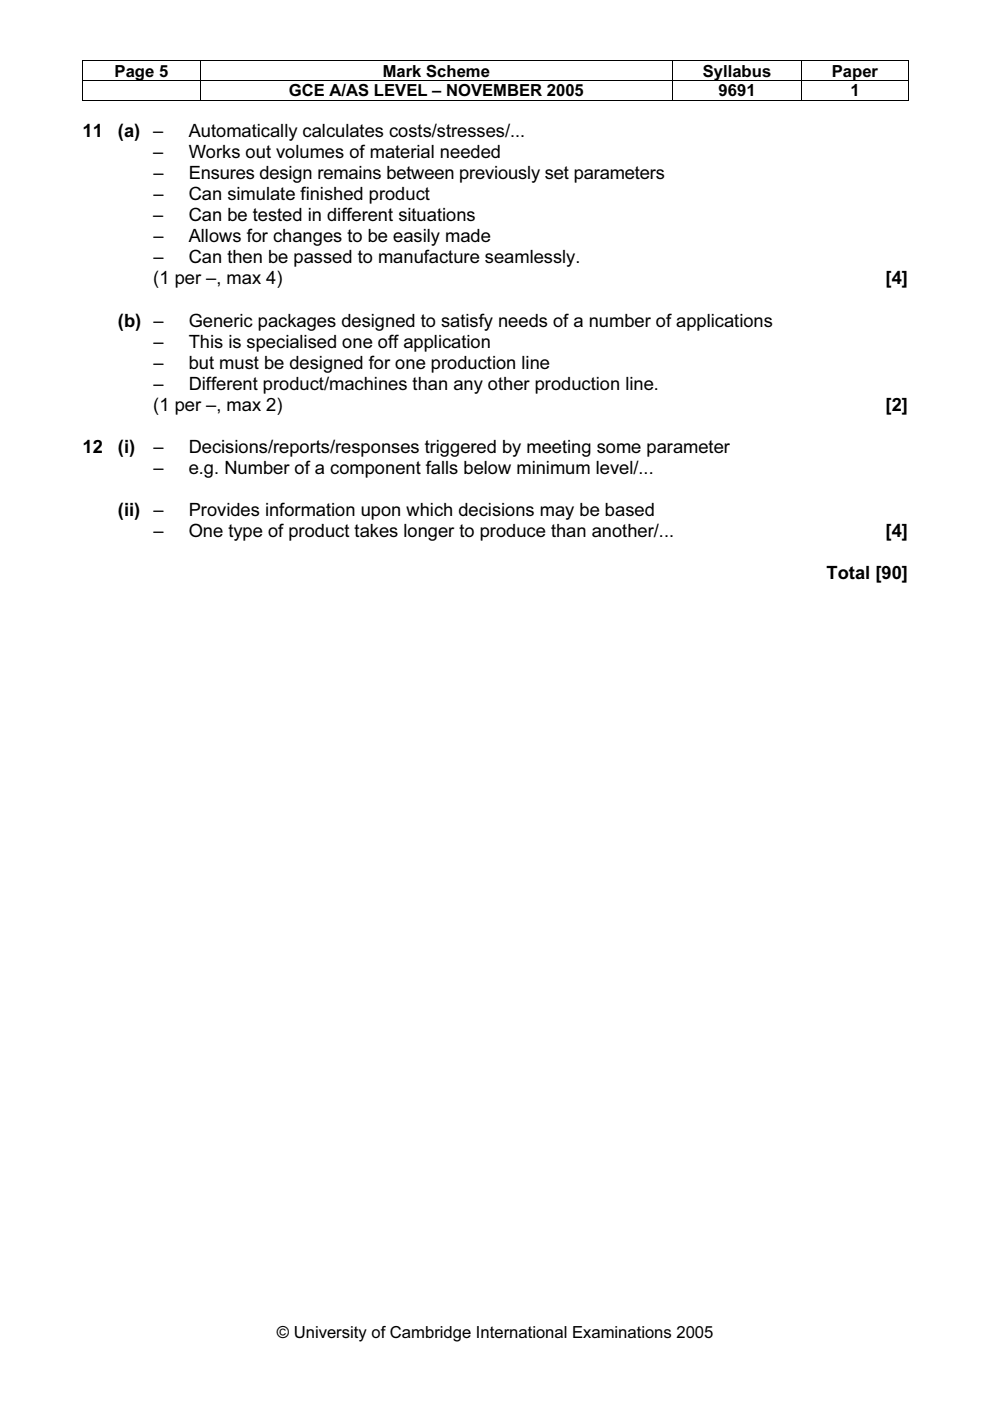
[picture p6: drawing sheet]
<svg xmlns="http://www.w3.org/2000/svg" width="210mm" height="297mm" viewBox="0 0 210 297" stroke-linecap="round" stroke-linejoin="round" font-family="sans-serif">
<defs><g id="words">
<g font-size="3.9">
<text x="17.5" y="29.1">11</text>
<text x="25" y="29.1">(a)</text>
<text x="32.5" y="29.1">–</text>
<text x="40" y="29.1">Automatically calculates costs/stresses/...</text>
<text x="32.5" y="33.5">–</text>
<text x="40" y="33.5">Works out volumes of material needed</text>
<text x="32.5" y="38">–</text>
<text x="40" y="38">Ensures design remains between previously set parameters</text>
<text x="32.5" y="46.9">–</text>
<text x="32.5" y="42.5">–</text>
<text x="40" y="46.9">Can be tested in different situations</text>
<text x="40" y="42.5">Can simulate finished product</text>
<text x="32.5" y="51.4">–</text>
<text x="40" y="51.4">Allows for changes to be easily made</text>
<text x="32.5" y="55.9">–</text>
<text x="40" y="55.9">Can then be passed to manufacture seamlessly.</text>
<text x="32.5" y="60.3">(1 per –, max 4)</text>
<text x="187.8" y="60.3">[4]</text>
<text x="25" y="69.2">(b) –</text>
<text x="40" y="69.2">Generic packages designed to satisfy needs of a number of applications</text>
<text x="32.5" y="73.7">–</text>
<text x="40" y="73.7">This is specialised one off application</text>
<text x="32.5" y="78.2">–</text>
<text x="32.5" y="82.6">–</text>
<text x="40" y="78.2">but must be designed for one production line</text>
<text x="40" y="82.6">Different product/machines than any other production line.</text>
<text x="32.5" y="87.1">(1 per –, max 2)</text>
<text x="187.8" y="87.1">[2]</text>
<text x="17.5" y="96">12</text>
<text x="25" y="96">(i)</text>
<text x="32.5" y="96">–</text>
<text x="32.5" y="100.5">–</text>
<text x="40" y="96">Decisions/reports/responses triggered by meeting some parameter</text>
<text x="40" y="100.5">e.g. Number of a component falls below minimum level/...</text>
<text x="25" y="109.4">(ii)</text>
<text x="32.5" y="109.4">–</text>
<text x="32.5" y="113.9">–</text>
<text x="40" y="109.4">Provides information upon which decisions may be based</text>
<text x="40" y="113.9">One type of product takes longer to produce than another/...</text>
<text x="187.8" y="113.9">[4]</text>
<text x="175.3" y="122.8">Total [90]</text>
</g>
<g font-size="3.5">
<text x="24.3" y="16.2">Page 5</text>
<text x="81.1" y="16.2">Mark Scheme</text>
<text x="149" y="16.2">Syllabus</text>
<text x="176.4" y="16.2">Paper</text>
<text x="61.3" y="20.5">GCE A/AS LEVEL – NOVEMBER 2005</text>
<text x="152.4" y="20.5">9691</text>
<text x="180.3" y="20.5">1</text>
<text x="58.7" y="283.6">© University of Cambridge International Examinations 2005</text>
</g>
</g></defs>
<path d="M17.4 12.7h.2v.2h-.2zM17.4 17h.2v.2h-.2zM42.4 12.7h.2v.2h-.2zM42.4 17h.2v.2h-.2zM142.4 12.7h.2v.2h-.2zM142.4 17h.2v.2h-.2zM169.9 12.7h.2v.2h-.2zM169.9 17h.2v.2h-.2zM192.4 12.7h.2v.2h-.2zM192.4 17h.2v.2h-.2zM192.4 21.2h.2v.2h-.2z" fill="#000"/>
<g fill="none" stroke="#000" stroke-width=".21">
<path d="M17.4 12.8h25M17.5 12.9v4.1M17.5 17.2v4.2M17.6 17.1h24.8M42.5 12.9v4.1M42.5 17.2v4.2M42.6 12.8h99.8M42.6 17.1h99.8M142.5 12.9v4.1M142.5 17.2v4.2M142.6 12.8h27.3M142.6 17.1h27.3"/>
<path d="M170 12.9v4.1M170 17.2v4.2M170.1 12.8h22.3M170.1 17.1h22.3M192.5 12.9v4.1M192.5 17.2v4.2M17.4 21.3h25M42.6 21.3h99.8M142.6 21.3h27.3M170.1 21.3h22.3"/>
</g>
<use href="#words"/>
</svg>
